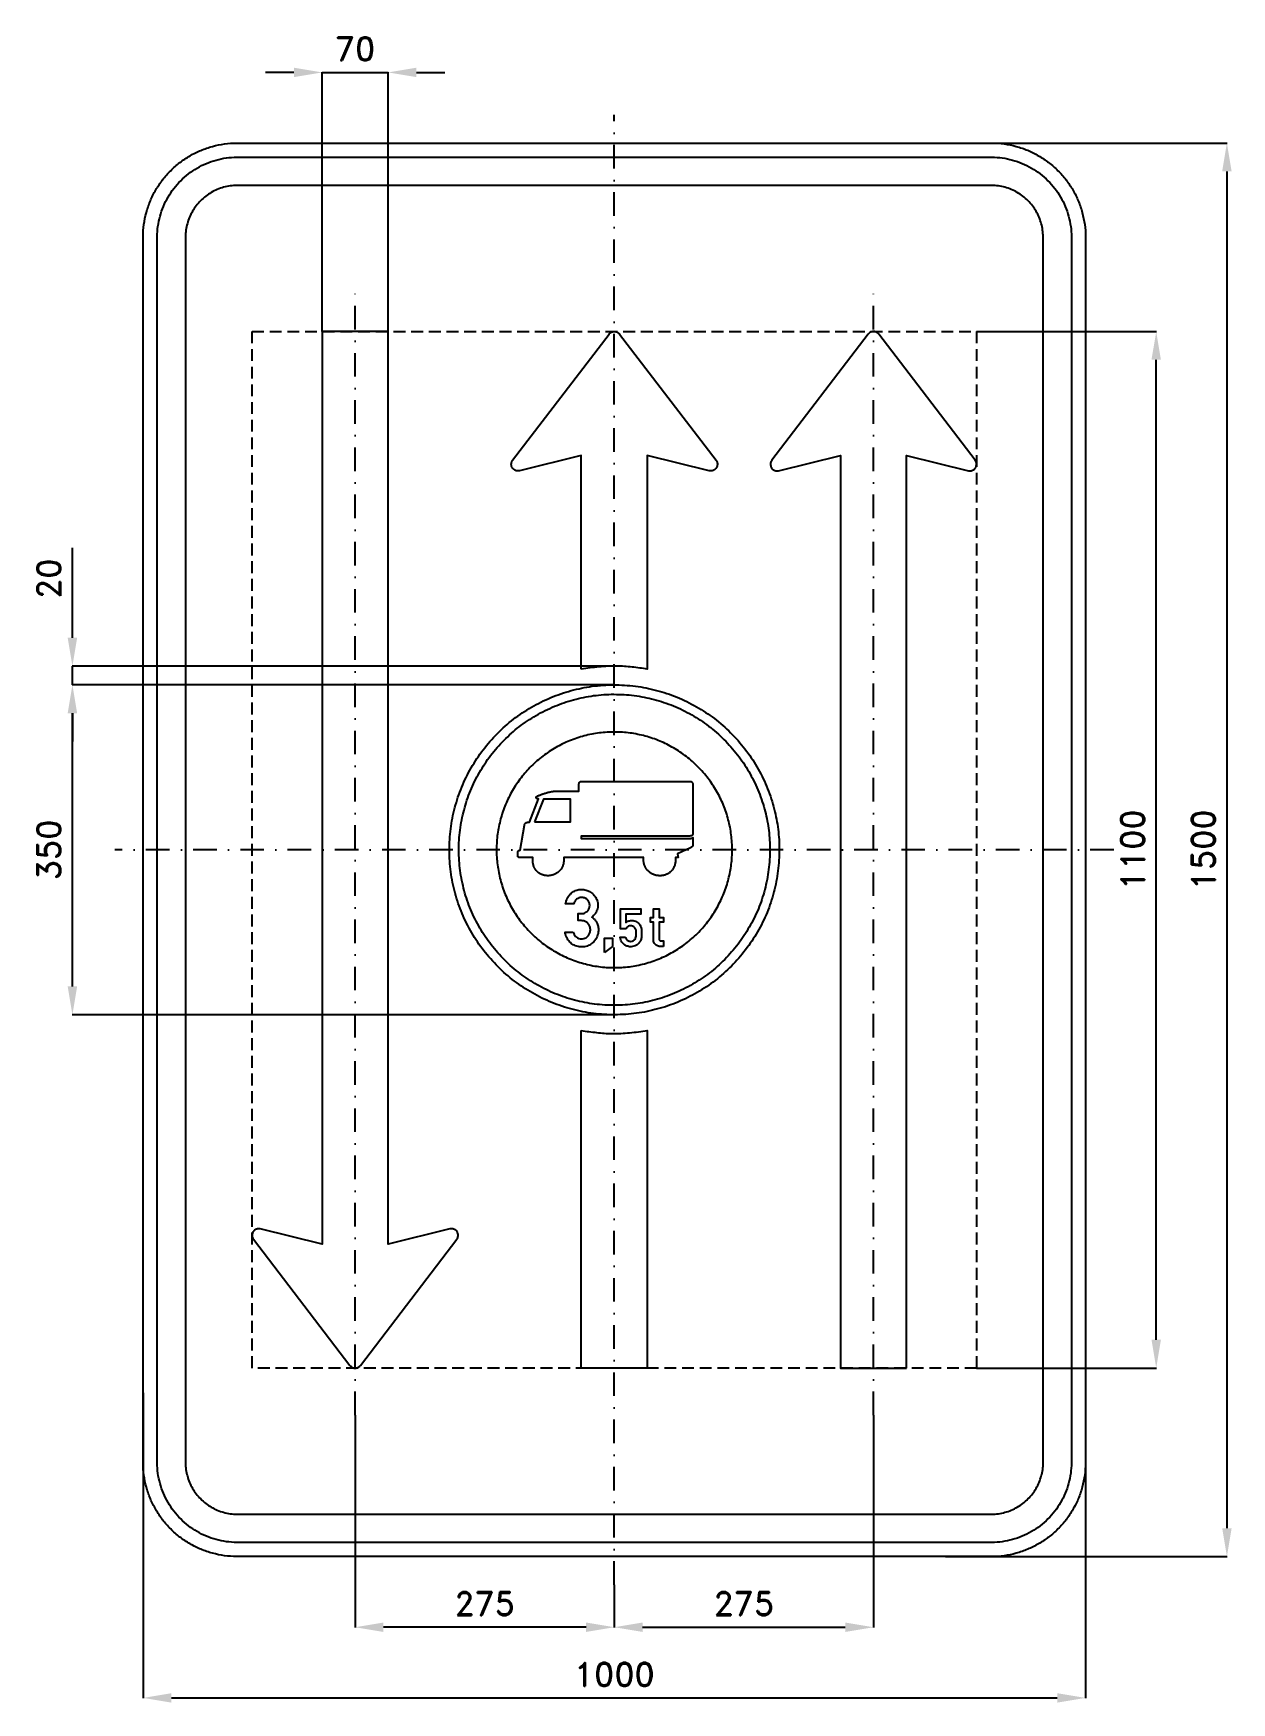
# Model space of a CAD drawing. Header units: millimetres. Extents: x -616 to 655, y -905 to 866.
import ezdxf

# ---------------------------------------------------------------- set-up
doc = ezdxf.new("R2010")
doc.units = ezdxf.units.MM
doc.header["$LTSCALE"] = 5
doc.linetypes.add('ČERCHOVANÁX2', pattern=[2, 1, -0.5, 0, -0.5])
doc.linetypes.add('ČÁRKOVANÁX2', pattern=[1.5, 1, -0.5])
doc.layers.add('Kóty', color=2, linetype='Continuous')
doc.layers.add('Značka', color=7, linetype='Continuous')
doc.styles.get("Standard").update_dxf_attribs({"font": 'romand.shx', "height": 25})
doc.dimstyles.get("Standard").update_dxf_attribs({"dimtxt": 25, "dimasz": 30, "dimexe": 0.18, "dimexo": 0.0625, "dimgap": 12.5, "dimtad": 1, "dimdec": 0, "dimzin": 0, "dimdsep": 46, "dimtxsty": 'Standard', "dimcen": 0.09, "dimadec": 0, "dimazin": 0, "dimtfac": 1, "dimtdec": 0, "dimtofl": 0, "dimtmove": 0, "dimatfit": 3, "dimfxl": 1, "dimtolj": 1, "dimtzin": 0, "dimarcsym": 0})

msp = doc.modelspace()

# ---------------------------------------------------------------- blocks, each defined once
blk = doc.blocks.new('*D0')
at = {"layer": 'Defpoints', "color": 0, "transparency": 16777216}
for p in [(-500, -576.2), (500, -596.8), (500, -900)]:
    blk.add_point(p, dxfattribs=at)
at = {"layer": 'Kóty', "color": 0, "lineweight": -2, "transparency": 16777216}
for p, q in [((-500, -576.2), (-500, -900.2)), ((500, -596.9), (500, -900.2)), ((-470, -900), (470, -900))]:
    blk.add_line(p, q, dxfattribs=at)
at = {"layer": 'Kóty', "color": 0, "transparency": 16777216}
for points in [[(-470, -895), (-470, -905), (-500, -900)], [(470, -895), (470, -905), (500, -900)]]:
    blk.add_solid(points, dxfattribs=at)
at = {"layer": 'Kóty', "color": 0, "transparency": 16777216, "insert": (0, -875), "char_height": 25, "attachment_point": 5}
blk.add_mtext('\\A1;1000', dxfattribs=at)
blk = doc.blocks.new('*D1')
at = {"layer": 'Defpoints', "color": 0, "transparency": 16777216}
for p in [(384.34, 550), (575, 550), (384.34, -550)]:
    blk.add_point(p, dxfattribs=at)
at = {"layer": 'Kóty', "color": 0, "lineweight": -2, "transparency": 16777216}
for p, q in [((384.4025, 550), (575.18, 550)), ((575, -520), (575, 520)), ((384.4025, -550), (575.18, -550))]:
    blk.add_line(p, q, dxfattribs=at)
at = {"layer": 'Kóty', "color": 0, "transparency": 16777216}
for points in [[(570, 520), (580, 520), (575, 550)], [(570, -520), (580, -520), (575, -550)]]:
    blk.add_solid(points, dxfattribs=at)
at = {"layer": 'Kóty', "color": 0, "transparency": 16777216, "insert": (550, 0), "char_height": 25, "attachment_point": 5, "rotation": 90}
blk.add_mtext('\\A1;1100', dxfattribs=at)
blk = doc.blocks.new('*D2')
at = {"layer": 'Defpoints', "color": 0, "transparency": 16777216}
for p in [(339.5, 750), (351.4, -750), (650, -750)]:
    blk.add_point(p, dxfattribs=at)
at = {"layer": 'Kóty', "color": 0, "lineweight": -2, "transparency": 16777216}
for p, q in [((339.6, 750), (650.2, 750)), ((650, 720), (650, -720)), ((351.5, -750), (650.2, -750))]:
    blk.add_line(p, q, dxfattribs=at)
at = {"layer": 'Kóty', "color": 0, "transparency": 16777216}
for points in [[(645, 720), (655, 720), (650, 750)], [(645, -720), (655, -720), (650, -750)]]:
    blk.add_solid(points, dxfattribs=at)
at = {"layer": 'Kóty', "color": 0, "transparency": 16777216, "insert": (625, 0), "char_height": 25, "attachment_point": 5, "rotation": 90}
blk.add_mtext('\\A1;1500', dxfattribs=at)
blk = doc.blocks.new('*D3')
at = {"layer": 'Defpoints', "color": 0, "transparency": 16777216}
for p in [(275, -600), (0, -780), (275, -825)]:
    blk.add_point(p, dxfattribs=at)
at = {"layer": 'Kóty', "color": 0, "lineweight": -2, "transparency": 16777216}
for p, q in [((275, -600.0625), (275, -825.18)), ((0, -780.0625), (0, -825.18)), ((30, -825), (245, -825))]:
    blk.add_line(p, q, dxfattribs=at)
at = {"layer": 'Kóty', "color": 0, "transparency": 16777216}
for points in [[(30, -820), (30, -830), (0, -825)], [(245, -820), (245, -830), (275, -825)]]:
    blk.add_solid(points, dxfattribs=at)
at = {"layer": 'Kóty', "color": 0, "transparency": 16777216, "insert": (137.5, -800), "char_height": 25, "attachment_point": 5}
blk.add_mtext('\\A1;275', dxfattribs=at)
blk = doc.blocks.new('*D4')
at = {"layer": 'Defpoints', "color": 0, "transparency": 16777216}
for p in [(-275, -600), (0, -780.0625), (-275, -825)]:
    blk.add_point(p, dxfattribs=at)
at = {"layer": 'Kóty', "color": 0, "lineweight": -2, "transparency": 16777216}
for p, q in [((-275, -600.0625), (-275, -825.18)), ((0, -780.125), (0, -825.18)), ((-30, -825), (-245, -825))]:
    blk.add_line(p, q, dxfattribs=at)
at = {"layer": 'Kóty', "color": 0, "transparency": 16777216}
for points in [[(-245, -820), (-245, -830), (-275, -825)], [(-30, -820), (-30, -830), (0, -825)]]:
    blk.add_solid(points, dxfattribs=at)
at = {"layer": 'Kóty', "color": 0, "transparency": 16777216, "insert": (-137.5, -800), "char_height": 25, "attachment_point": 5}
blk.add_mtext('\\A1;275', dxfattribs=at)
blk = doc.blocks.new('*D5')
at = {"layer": 'Defpoints', "color": 0, "transparency": 16777216}
for p in [(-240, 825), (-310, 550), (-240, 550)]:
    blk.add_point(p, dxfattribs=at)
at = {"layer": 'Kóty', "color": 0, "lineweight": -2, "transparency": 16777216}
for p, q in [((-340, 825), (-370, 825)), ((-310, 550.0625), (-310, 825.18)), ((-240, 550.0625), (-240, 825.18)), ((-210, 825), (-180, 825))]:
    blk.add_line(p, q, dxfattribs=at)
at = {"layer": 'Kóty', "color": 0, "transparency": 16777216}
for points in [[(-340, 830), (-340, 820), (-310, 825)], [(-210, 830), (-210, 820), (-240, 825)]]:
    blk.add_solid(points, dxfattribs=at)
at = {"layer": 'Kóty', "color": 0, "transparency": 16777216, "insert": (-275, 850), "char_height": 25, "attachment_point": 5}
blk.add_mtext('\\A1;70', dxfattribs=at)
blk = doc.blocks.new('*D6')
at = {"layer": 'Defpoints', "color": 0, "transparency": 16777216}
for p in [(-575, 175), (0, 175), (1, -175)]:
    blk.add_point(p, dxfattribs=at)
at = {"layer": 'Kóty', "color": 0, "lineweight": -2, "transparency": 16777216}
for p, q in [((-0.1, 175), (-575.2, 175)), ((-575, -145), (-575, 145)), ((1, -175), (-575.2, -175))]:
    blk.add_line(p, q, dxfattribs=at)
at = {"layer": 'Kóty', "color": 0, "transparency": 16777216}
for points in [[(-580, 145), (-570, 145), (-575, 175)], [(-580, -145), (-570, -145), (-575, -175)]]:
    blk.add_solid(points, dxfattribs=at)
at = {"layer": 'Kóty', "color": 0, "transparency": 16777216, "insert": (-600, 0), "char_height": 25, "attachment_point": 5, "rotation": 90}
blk.add_mtext('\\A1;350', dxfattribs=at)
blk = doc.blocks.new('*D7')
at = {"layer": 'Defpoints', "color": 0, "transparency": 16777216}
for p in [(-575, 195), (1.2, 195), (-1, 175)]:
    blk.add_point(p, dxfattribs=at)
at = {"layer": 'Kóty', "color": 0, "lineweight": -2, "transparency": 16777216}
for p, q in [((-575, 225), (-575, 320.5)), ((1.1, 195), (-575.2, 195)), ((-1, 175), (-575.2, 175)), ((-575, 145), (-575, 115))]:
    blk.add_line(p, q, dxfattribs=at)
at = {"layer": 'Kóty', "color": 0, "transparency": 16777216}
for points in [[(-580, 225), (-570, 225), (-575, 195)], [(-580, 145), (-570, 145), (-575, 175)]]:
    blk.add_solid(points, dxfattribs=at)
at = {"layer": 'Kóty', "color": 0, "transparency": 16777216, "insert": (-600, 287.7), "char_height": 25, "attachment_point": 5, "rotation": 90}
blk.add_mtext('\\A1;20', dxfattribs=at)

# ---------------------------------------------------------------- dimensions: what is measured, and where the dimension line sits
at = {"layer": 'Kóty'}
for base, p1, p2, picture, middle in [((-240, 825), (-310, 550), (-240, 550), '*D5', (-275, 850)), ((500, -900), (-500, -576.1692), (500, -596.7977), '*D0', (0, -875)), ((-275, -825), (0, -780.0625), (-275, -600), '*D4', (-137.5, -800)), ((275, -825), (0, -780), (275, -600), '*D3', (137.5, -800))]:
    dim = msp.add_linear_dim(base=base, p1=p1, p2=p2, dimstyle='Standard', dxfattribs=at)
    dim.commit()
    dim.dimension.update_dxf_attribs({"geometry": picture, "text_midpoint": middle})
for base, p1, p2, picture, middle in [((650, -750), (339.5288, 750), (351.414, -750), '*D2', (625, 0)), ((575, 550), (384.34, -550), (384.34, 550), '*D1', (550, 0)), ((-575, 194.9857), (-0.9682, 175.0129), (1.1982, 194.9857), '*D7', (-600, 287.7238)), ((-575, 175.01), (1.0476, -175.0175), (0, 175.01), '*D6', (-600, -0.0037))]:
    dim = msp.add_linear_dim(base=base, p1=p1, p2=p2, angle=90, dimstyle='Standard', dxfattribs=at)
    dim.commit()
    dim.dimension.update_dxf_attribs({"geometry": picture, "text_midpoint": middle})

# ---------------------------------------------------------------- linework, layer by layer
at = {"layer": 'Kóty'}
for points in [[(-310, 825), (-240, 825)], [(-575, 175.0129), (-575, 194.9857)]]:
    msp.add_lwpolyline(points, dxfattribs=at)
at = {"layer": 'Značka', "color": 6, "linetype": 'ČERCHOVANÁX2', "ltscale": 5}
for points in [[(0, -780), (0, 780)], [(-275, -600), (-275, 600)], [(275, -600), (275, 600)], [(530, 0), (-530, 0)]]:
    msp.add_lwpolyline(points, dxfattribs=at)
at = {"layer": 'Značka', "color": 5}
for points in [[(-400, -750), (-400.393, -749.9988), (-400.785, -749.9969, -0.0321801), (-413.6978, -749.0925, -0.0354432), (-426.3873, -746.4557, -0.0362667), (-438.6591, -742.3068, -0.0344205), (-450.2266, -736.4713, -0.0337216), (-461.0042, -729.2849, -0.0340847), (-470.7107, -720.7107, -0.0342086), (-479.2931, -711.0064, -0.0342292), (-486.4713, -700.2266, -0.0340441), (-492.2651, -688.6512, -0.0334121), (-496.4557, -676.3873, -0.0341269), (-499.1355, -663.6918, -0.0367447), (-499.9969, -650.785), (-499.9989, -650.393), (-500, -650), (-500, 650), (-499.9988, 650.39), (-499.9969, 650.79, -0.0321796), (-499.0925, 663.7, -0.0354411), (-496.4557, 676.39, -0.0362697), (-492.3068, 688.66, -0.0344172), (-486.4713, 700.23, -0.033719), (-479.2849, 711, -0.0340776), (-470.7107, 720.71, -0.0342077), (-461.0064, 729.29, -0.0342268), (-450.2266, 736.47, -0.0340514), (-438.6512, 742.27, -0.0334162), (-426.3873, 746.46, -0.0341286), (-413.6918, 749.14, -0.0367456), (-400.785, 750), (-400.393, 750), (-400, 750), (400, 750), (400.393, 750), (400.785, 750, -0.0321794), (413.698, 749.09, -0.0354509), (426.387, 746.46, -0.0362816), (438.659, 742.31, -0.0344246), (450.227, 736.47, -0.0337312), (461.004, 729.28, -0.034081), (470.711, 720.71, -0.0342138), (479.293, 711.01, -0.0342285), (486.471, 700.23, -0.0340344), (492.265, 688.65, -0.0334114), (496.46, 676.39, -0.0341223), (499.14, 663.69, -0.0367412), (500, 650.79), (500, 650.39), (500, 650), (500, -650), (500, -650.393), (500, -650.785, -0.0321792), (499.09, -663.6978, -0.0354418), (496.46, -676.3873, -0.0362638), (492.307, -688.6591, -0.0344153), (486.471, -700.2266, -0.0337192), (479.285, -711.0042, -0.034086), (470.711, -720.7107, -0.0342054), (461.006, -729.2931, -0.0342295), (450.227, -736.4713, -0.0340459), (438.651, -742.2651, -0.0334135), (426.387, -746.4557, -0.034127), (413.692, -749.1355, -0.036745), (400.785, -749.9969), (400.393, -749.9989), (400, -750), (-400, -750)], [(-400, -735), (-400.334, -734.999), (-400.668, -734.9974, -0.0321799), (-411.6431, -734.2286, -0.0354431), (-422.4292, -731.9874, -0.036267), (-432.8602, -728.4608, -0.0344205), (-442.6926, -723.5006, -0.0337214), (-451.8536, -717.3922, -0.0340847), (-460.1041, -710.1041, -0.0342085), (-467.3991, -701.8554, -0.0342292), (-473.5006, -692.6926, -0.0340447), (-478.4254, -682.8535, -0.0334123), (-481.9874, -672.4292, -0.0341271), (-484.2652, -661.638, -0.0367448), (-484.9974, -650.668), (-484.9991, -650.334), (-485, -650), (-485, 650), (-484.999, 650.33), (-484.9974, 650.67, -0.0321808), (-484.2286, 661.64, -0.0354437), (-481.9874, 672.43, -0.0362674), (-478.4608, 682.86, -0.034419), (-473.5006, 692.69, -0.0337112), (-467.3922, 701.85, -0.0340785), (-460.1041, 710.1, -0.034195), (-451.8554, 717.4, -0.0342194), (-442.6926, 723.5, -0.0340514), (-432.8535, 728.43, -0.0334085), (-422.4292, 731.99, -0.0341207), (-411.638, 734.27, -0.0367451), (-400.668, 735), (-400.334, 735), (-400, 735), (400, 735), (400.334, 735), (400.668, 735, -0.0321738), (411.643, 734.23, -0.0354396), (422.429, 731.99, -0.0362613), (432.86, 728.46, -0.0344296), (442.693, 723.5, -0.0337309), (451.854, 717.39, -0.0340802), (460.104, 710.1, -0.0342125), (467.399, 701.86, -0.03423), (473.501, 692.69, -0.0340367), (478.425, 682.85, -0.0334178), (481.987, 672.43, -0.0341274), (484.265, 661.64, -0.0367509), (484.997, 650.67), (484.999, 650.33), (485, 650), (485, -650), (484.999, -650.334), (484.997, -650.668, -0.0321847), (484.229, -661.6431, -0.0354498), (481.987, -672.4292, -0.0362714), (478.461, -682.8602, -0.0344187), (473.501, -692.6926, -0.0337149), (467.392, -701.8536, -0.0340831), (460.104, -710.1041, -0.0342094), (451.855, -717.3991, -0.0342308), (442.693, -723.5006, -0.0340424), (432.854, -728.4254, -0.0334111), (422.429, -731.9874, -0.0341271), (411.638, -734.2652, -0.0367448), (400.668, -734.9974), (400.334, -734.9991), (400, -735), (-400, -735)], [(-400, -705), (400, -705), (400.216, -704.9994), (400.432, -704.9983, 0.0321799), (407.534, -704.5008, 0.0354424), (414.513, -703.0507, 0.0362647), (421.263, -700.7687, 0.0344223), (427.625, -697.5592, 0.033717), (433.552, -693.6067, 0.034088), (438.891, -688.8909, 0.0342122), (443.611, -683.5535, 0.0342287), (447.559, -677.6246, 0.0340415), (450.746, -671.2582, 0.0334124), (453.051, -664.513, 0.0341249), (454.525, -657.5305, 0.0367432), (454.998, -650.432), (454.999, -650.216), (455, -650), (455, 650), (454.999, 650.22), (454.998, 650.43, 0.0321867), (454.501, 657.53, 0.0354421), (453.051, 664.51, 0.0362779), (450.769, 671.26, 0.0344207), (447.559, 677.62, 0.0337176), (443.607, 683.55, 0.0340785), (438.891, 688.89, 0.0341988), (433.554, 693.61, 0.0342361), (427.625, 697.56, 0.0340303), (421.258, 700.75, 0.033395), (414.513, 703.05, 0.0341092), (407.53, 704.52, 0.0367438), (400.432, 705), (400.216, 705), (400, 705), (-400, 705), (-400.216, 705), (-400.432, 705, 0.0321706), (-407.5338, 704.5, 0.0354292), (-414.513, 703.05, 0.036266), (-421.2625, 700.77, 0.0344312), (-427.6246, 697.56, 0.0337345), (-433.5523, 693.61, 0.034079), (-438.8909, 688.89, 0.0342245), (-443.6112, 683.55, 0.0342352), (-447.5592, 677.62, 0.0340405), (-450.7458, 671.26, 0.0334087), (-453.0507, 664.51, 0.034125), (-454.5245, 657.53, 0.0367448), (-454.9983, 650.43), (-454.9994, 650.22), (-455, 650), (-455, -650), (-454.9994, -650.216), (-454.9983, -650.432, 0.0321797), (-454.5008, -657.5338, 0.0354429), (-453.0507, -664.513, 0.0362669), (-450.7687, -671.2625, 0.0344214), (-447.5592, -677.6246, 0.0337215), (-443.6067, -683.5523, 0.0340845), (-438.8909, -688.8909, 0.0342083), (-433.5535, -693.6112, 0.0342301), (-427.6246, -697.5592, 0.0340439), (-421.2582, -700.7458, 0.0334124), (-414.513, -703.0507, 0.0341275), (-407.5305, -704.5245, 0.0367453), (-400.432, -704.9983), (-400.216, -704.9994), (-400, -705)], [(-310, 550), (-310, -418.53), (-375.67, -402.31), (-375.8, -402.28), (-375.93, -402.25), (-376.83, -402.13, 0.0355621), (-377.75, -402.13, 0.0336465), (-378.6, -402.23), (-379.43, -402.44), (-380.22, -402.74), (-380.98, -403.14), (-381.68, -403.64), (-382.32, -404.21), (-382.56, -404.47), (-382.78, -404.74), (-382.92, -404.91), (-383.05, -405.09), (-383.12, -405.2), (-383.2, -405.31), (-383.27, -405.42), (-383.34, -405.54), (-383.47, -405.77), (-383.59, -406), (-383.86, -406.59), (-384.07, -407.21), (-384.26, -408.03), (-384.34, -408.88), (-384.33, -409.72), (-384.2, -410.56), (-383.98, -411.38), (-383.65, -412.17), (-383.49, -412.48), (-383.31, -412.77), (-383.19, -412.96), (-383.07, -413.14), (-382.99, -413.25), (-382.91, -413.36), (-280.56, -547.25), (-280.5, -547.33), (-280.44, -547.41), (-279.99, -547.92), (-279.49, -548.37), (-278.98, -548.76), (-278.44, -549.1), (-277.87, -549.39), (-277.27, -549.62), (-276.66, -549.8), (-276.03, -549.92), (-275.77, -549.96), (-275.52, -549.98), (-275.35, -549.99), (-275.19, -550), (-275.09, -550), (-274.99, -550), (-274.9, -550), (-274.8, -550), (-274.6, -549.99), (-274.41, -549.98), (-273.93, -549.92), (-273.45, -549.83), (-272.84, -549.66), (-272.24, -549.44), (-271.67, -549.16), (-271.12, -548.83), (-270.61, -548.46), (-270.13, -548.03), (-269.95, -547.85), (-269.77, -547.66), (-269.66, -547.53), (-269.56, -547.41), (-269.5, -547.33), (-269.44, -547.25), (-167.14, -413.36), (-167.06, -413.25), (-166.98, -413.14), (-166.5, -412.36), (-166.14, -411.52), (-165.89, -410.7), (-165.76, -409.85), (-165.72, -409), (-165.79, -408.15), (-165.96, -407.31), (-166.23, -406.5), (-166.37, -406.17), (-166.53, -405.86), (-166.7, -405.55), (-166.89, -405.25), (-167.52, -404.42), (-168.28, -403.7), (-168.96, -403.19), (-169.7, -402.78), (-170.48, -402.46), (-171.3, -402.24), (-172.14, -402.12, 0.0338119), (-173, -402.11), (-173.34, -402.13), (-173.69, -402.17), (-173.9, -402.21), (-174.12, -402.25), (-174.25, -402.28), (-174.38, -402.31), (-240, -418.53), (-240, 550), (-310, 550)], [(-35, 191.87), (-35, 418.53), (-100.62, 402.31, -0.000678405), (-100.75, 402.28, -0.00356844), (-100.88, 402.25, -0.00891442), (-101.09, 402.21, -0.00847248), (-101.31, 402.17, -0.0127597), (-101.66, 402.13, -0.0127033), (-102, 402.11, -0.0320859), (-102.86, 402.12, -0.0333925), (-103.7, 402.24, -0.0332762), (-104.52, 402.46, -0.0325821), (-105.29, 402.78, -0.0321436), (-106.04, 403.19, -0.0313341), (-106.72, 403.7, -0.0384878), (-107.48, 404.42, -0.0398491), (-108.11, 405.25), (-108.3, 405.55), (-108.47, 405.86), (-108.63, 406.17), (-108.77, 406.5, -0.0316109), (-109.04, 407.31, -0.0328558), (-109.21, 408.15, -0.0330338), (-109.28, 409, -0.0322809), (-109.24, 409.85, -0.0318355), (-109.1, 410.7, -0.0312925), (-108.86, 411.52, -0.0345058), (-108.5, 412.36, -0.0381448), (-108.02, 413.14), (-107.94, 413.25), (-107.86, 413.36), (-5.56, 547.25), (-5.5, 547.33), (-5.44, 547.41), (-5.33, 547.53), (-5.23, 547.66, -0.00934224), (-5.05, 547.85, -0.0100132), (-4.87, 548.03, -0.0240357), (-4.39, 548.46, -0.0249429), (-3.88, 548.83, -0.0247845), (-3.33, 549.16, -0.0240273), (-2.76, 549.44, -0.0239166), (-2.16, 549.66, -0.0241896), (-1.55, 549.83, -0.0182299), (-1.07, 549.92, -0.0178309), (-0.59, 549.98), (-0.4, 549.99), (-0.2, 550), (-0.1, 550), (-0.01, 550), (0.09, 550), (0.19, 550), (0.35, 549.99), (0.52, 549.98), (0.77, 549.96), (1.03, 549.92, -0.0235559), (1.66, 549.8, -0.0245614), (2.28, 549.62, -0.0245397), (2.87, 549.39, -0.0243053), (3.44, 549.1, -0.0238423), (3.98, 548.76, -0.0233506), (4.49, 548.37, -0.0253), (4.99, 547.92, -0.0281912), (5.44, 547.41), (5.5, 547.33), (5.56, 547.25), (107.91, 413.36), (107.99, 413.25), (108.07, 413.14), (108.19, 412.96), (108.31, 412.77), (108.49, 412.48), (108.65, 412.17), (108.98, 411.38), (109.2, 410.56), (109.33, 409.72), (109.34, 408.88), (109.26, 408.03), (109.07, 407.21), (108.86, 406.59), (108.59, 406), (108.47, 405.77), (108.34, 405.54), (108.27, 405.42), (108.2, 405.31), (108.13, 405.2), (108.05, 405.09), (107.92, 404.91), (107.78, 404.74), (107.56, 404.47), (107.32, 404.21, -0.0316465), (106.68, 403.64, -0.0330099), (105.98, 403.14, -0.0329258), (105.23, 402.74, -0.0322261), (104.43, 402.44, -0.0318303), (103.6, 402.23, -0.03111), (102.75, 402.13, -0.0345873), (101.83, 402.12, -0.0381408), (100.93, 402.25), (100.8, 402.28), (100.67, 402.31), (35, 418.53), (35, 191.81, 0.00772377), (18.81, 193.91, 0.0234431), (2.6, 194.98, 0.0271906), (-16.19, 194.11, 0.00894043), (-35, 191.87)], [(310, -550), (310, 418.53), (375.67, 402.31), (375.8, 402.28), (375.93, 402.25), (376.84, 402.13, 0.0355528), (377.75, 402.13, 0.0336465), (378.6, 402.23), (379.43, 402.44), (380.23, 402.74), (380.98, 403.14), (381.69, 403.64), (382.32, 404.21), (382.56, 404.47), (382.79, 404.74), (382.92, 404.91), (383.05, 405.09), (383.13, 405.2), (383.2, 405.31), (383.27, 405.42), (383.34, 405.54), (383.47, 405.77), (383.6, 406), (383.86, 406.59), (384.07, 407.21), (384.26, 408.03), (384.34, 408.88), (384.33, 409.72), (384.2, 410.56), (383.98, 411.38), (383.65, 412.17), (383.49, 412.48), (383.31, 412.77), (383.19, 412.96), (383.07, 413.14), (382.99, 413.25), (382.91, 413.36), (280.57, 547.25), (280.5, 547.33), (280.44, 547.41), (279.99, 547.92), (279.49, 548.37), (278.98, 548.76), (278.44, 549.1), (277.87, 549.39), (277.28, 549.62), (276.66, 549.8), (276.03, 549.92), (275.77, 549.96), (275.52, 549.98), (275.35, 549.99), (275.19, 550), (275.09, 550), (275, 550), (274.9, 550), (274.8, 550), (274.6, 549.99), (274.41, 549.98), (273.93, 549.92), (273.46, 549.83), (272.84, 549.66), (272.24, 549.44), (271.67, 549.16), (271.13, 548.83), (270.61, 548.46), (270.13, 548.03), (269.95, 547.85), (269.77, 547.66), (269.67, 547.53), (269.56, 547.41), (269.5, 547.33), (269.44, 547.25), (167.14, 413.36), (167.06, 413.25), (166.98, 413.14), (166.51, 412.36), (166.14, 411.52), (165.9, 410.7), (165.76, 409.85), (165.72, 409), (165.79, 408.15), (165.96, 407.31), (166.23, 406.5), (166.37, 406.17), (166.53, 405.86), (166.7, 405.55), (166.89, 405.25), (167.53, 404.42), (168.28, 403.7), (168.96, 403.19), (169.71, 402.78), (170.49, 402.46), (171.3, 402.24), (172.15, 402.12, 0.0338058), (173, 402.11), (173.34, 402.13), (173.69, 402.17), (173.91, 402.21), (174.12, 402.25), (174.25, 402.28), (174.38, 402.31), (240, 418.53), (240, -550), (310, -550)], [(175.05, 0), (175.05, -1.15), (175.04, -2.29, -0.0321723), (173.29, -25.1, -0.0357271), (168.48, -47.5, -0.036662), (160.96, -69.13, -0.0347473), (150.45, -89.476, -0.03404), (137.53, -108.387, -0.0344539), (122.16, -125.353, -0.0345636), (104.81, -140.281, -0.0344301), (85.56, -152.687, -0.0343892), (64.92, -162.612, -0.0344134), (43.13, -169.615, -0.0344217), (20.63, -173.862, -0.0344181), (-2.24, -174.985, -0.0344194), (-25.07, -173.264, -0.0344182), (-47.45, -168.43, -0.0344159), (-69.06, -160.858, -0.0344136), (-89.43, -150.396, -0.0344136), (-108.34, -137.49, -0.0344185), (-125.3, -122.113, -0.0344132), (-140.23, -104.752, -0.0344174), (-152.64, -85.509, -0.0344171), (-162.56, -64.88, -0.0344232), (-169.57, -43.08, -0.0344228), (-173.81, -20.58, -0.0344136), (-174.93, 2.29, -0.0344133), (-173.21, 25.12, -0.0344159), (-168.38, 47.5, -0.0344144), (-160.81, 69.11, -0.0344183), (-150.35, 89.48, -0.0344136), (-137.44, 108.39, -0.0344205), (-122.06, 125.35, -0.034415), (-104.7, 140.28, -0.0344188), (-85.46, 152.69, -0.0344183), (-64.83, 162.61, -0.0344215), (-43.03, 169.62, -0.0344228), (-20.53, 173.86, -0.034413), (2.34, 174.98, -0.0344245), (25.17, 173.26, -0.0344168), (47.55, 168.43, -0.034419), (69.16, 160.86, -0.0344094), (89.53, 150.4, -0.0344181), (108.44, 137.49, -0.0344097), (125.4, 122.11, -0.0344183), (140.33, 104.75, -0.0344905), (152.74, 85.51, -0.0344252), (162.65, 64.88, -0.0340813), (169.67, 43.08, -0.0327904), (173.8, 21.69, -0.0342656), (175.05, 0)], [(31.15, -8.24), (-53.65, -8.24), (-53.65, -8.27), (-53.65, -8.31), (-53.63, -8.53), (-53.62, -8.76), (-53.61, -8.98), (-53.6, -9.2), (-53.6, -9.42), (-53.59, -9.64), (-53.58, -9.81), (-53.58, -9.99), (-53.58, -10.17), (-53.58, -10.36), (-53.58, -10.39), (-53.58, -10.42), (-53.58, -10.55), (-53.58, -10.67), (-53.58, -10.92), (-53.59, -11.17), (-53.63, -11.78), (-53.68, -12.4), (-53.78, -13.22), (-53.92, -14.04), (-54.09, -14.85), (-54.3, -15.65), (-54.5, -16.28), (-54.72, -16.9), (-55.04, -17.66), (-55.4, -18.41), (-55.76, -19.12), (-56.16, -19.81), (-56.52, -20.37), (-56.91, -20.91), (-57.32, -21.43), (-57.76, -21.94), (-58.12, -22.33), (-58.49, -22.71), (-58.98, -23.16), (-59.49, -23.59), (-60.09, -24.07), (-60.71, -24.52), (-61.24, -24.87), (-61.79, -25.2), (-62.35, -25.51), (-62.92, -25.79), (-63.38, -26), (-63.85, -26.2), (-64.45, -26.42), (-65.05, -26.63), (-65.78, -26.85), (-66.51, -27.04), (-67.13, -27.18), (-67.75, -27.29), (-68.38, -27.37, -0.00952418), (-69, -27.44, -0.00774803), (-69.51, -27.47, -0.00845072), (-70.01, -27.49, -0.00966234), (-70.64, -27.49, -0.00714904), (-71.28, -27.47, -0.00846236), (-72.03, -27.43, -0.0120944), (-72.77, -27.36), (-73.39, -27.27), (-74.01, -27.16), (-74.62, -27.02), (-75.22, -26.86), (-75.7, -26.71), (-76.18, -26.55), (-76.76, -26.33), (-77.34, -26.08), (-78.03, -25.76), (-78.7, -25.41), (-79.25, -25.09), (-79.78, -24.74), (-80.3, -24.37), (-80.8, -23.98), (-81.18, -23.66), (-81.55, -23.31), (-82, -22.87), (-82.43, -22.4), (-82.88, -21.88), (-83.3, -21.35), (-83.63, -20.89), (-83.94, -20.41), (-84.23, -19.92), (-84.5, -19.42), (-84.71, -19.02), (-84.9, -18.61), (-85.13, -18.08), (-85.34, -17.55), (-85.64, -16.72), (-85.9, -15.87), (-86.08, -15.15), (-86.24, -14.43), (-86.36, -13.7), (-86.45, -12.96), (-86.51, -12.38), (-86.54, -11.79), (-86.55, -11.05), (-86.54, -10.31), (-86.53, -10.05), (-86.53, -9.79), (-86.52, -9.59), (-86.51, -9.39), (-86.5, -9.2), (-86.49, -9), (-86.48, -8.84), (-86.47, -8.68), (-86.46, -8.49), (-86.44, -8.31), (-86.44, -8.27), (-86.44, -8.24), (-99.45, -8.24), (-99.45, -8.24), (-99.46, -8.24), (-99.48, -8.24), (-99.5, -8.24), (-99.52, -8.24), (-99.54, -8.24), (-99.56, -8.24), (-99.58, -8.24), (-99.59, -8.24), (-99.61, -8.24), (-99.63, -8.24), (-99.65, -8.24), (-99.79, -8.24), (-99.93, -8.24), (-100.04, -8.24), (-100.16, -8.23), (-100.27, -8.22), (-100.39, -8.21), (-100.48, -8.2), (-100.58, -8.19), (-100.69, -8.17), (-100.81, -8.15), (-100.89, -8.14), (-100.97, -8.12), (-101.04, -8.1), (-101.1, -8.08), (-101.17, -8.06), (-101.23, -8.04), (-101.29, -8.02), (-101.34, -8), (-101.4, -7.98), (-101.46, -7.95), (-101.51, -7.92), (-101.56, -7.9), (-101.6, -7.88), (-101.64, -7.86), (-101.67, -7.83), (-101.71, -7.81), (-101.74, -7.79), (-101.77, -7.77), (-101.8, -7.74), (-101.84, -7.71), (-101.88, -7.68), (-101.91, -7.65), (-101.94, -7.62), (-101.97, -7.59), (-102, -7.56), (-102.03, -7.53), (-102.05, -7.5), (-102.07, -7.48), (-102.1, -7.44), (-102.12, -7.41), (-102.15, -7.37), (-102.18, -7.33), (-102.2, -7.29), (-102.22, -7.25), (-102.24, -7.22), (-102.25, -7.18), (-102.27, -7.15), (-102.28, -7.12), (-102.3, -7.08), (-102.31, -7.04), (-102.33, -7), (-102.34, -6.95), (-102.35, -6.92), (-102.36, -6.88), (-102.37, -6.84), (-102.38, -6.81), (-102.39, -6.78), (-102.39, -6.75), (-102.4, -6.71), (-102.41, -6.67), (-102.42, -6.62), (-102.43, -6.56), (-102.43, -6.52), (-102.44, -6.47), (-102.44, -6.42), (-102.44, -6.38), (-102.45, -6.34), (-102.45, -6.3), (-102.45, -6.26), (-102.45, -6.21), (-102.45, -6.19), (-102.45, -6.18), (-102.45, -6.16), (-102.45, -6.15), (-102.45, -6.14), (-102.45, -6.12), (-102.45, -6.11), (-102.45, -6.1), (-102.45, -6.09), (-102.45, -6.07), (-102.45, -6.03), (-102.45, -5.98), (-102.45, -5.9), (-102.45, -5.81), (-102.45, -5.59), (-102.45, -5.37), (-102.45, -5.08), (-102.45, -4.78), (-102.45, -4.49), (-102.45, -4.2), (-102.45, -3.96), (-102.45, -3.73), (-102.45, -3.43), (-102.45, -3.14), (-102.45, -3.02), (-102.44, -2.89), (-102.44, -2.79), (-102.43, -2.69), (-102.42, -2.59), (-102.41, -2.48), (-102.4, -2.4), (-102.39, -2.32), (-102.37, -2.22), (-102.34, -2.12), (-102.33, -2.05), (-102.31, -1.98), (-102.29, -1.92), (-102.27, -1.86), (-102.25, -1.81), (-102.23, -1.75), (-102.21, -1.7), (-102.19, -1.66), (-102.16, -1.61), (-102.14, -1.55), (-102.11, -1.49), (-102.07, -1.44), (-102.05, -1.39), (-102.02, -1.35), (-101.98, -1.3), (-101.95, -1.26), (-101.92, -1.23), (-101.9, -1.19), (-101.86, -1.15), (-101.82, -1.11), (-101.78, -1.07), (-101.73, -1.03), (-101.69, -0.99), (-101.65, -0.96), (-101.6, -0.93), (-101.56, -0.9), (-101.52, -0.88), (-101.49, -0.85), (-101.44, -0.83), (-101.39, -0.8), (-101.33, -0.77), (-101.27, -0.74), (-101.21, -0.72), (-101.16, -0.7), (-101.11, -0.68), (-101.05, -0.66), (-101.01, -0.64), (-100.96, -0.63), (-100.91, -0.62), (-100.85, -0.6), (-100.81, -0.59), (-100.76, -0.58), (-100.73, -0.57), (-100.69, -0.57), (-100.66, -0.56), (-100.62, -0.55), (-100.59, -0.55), (-100.56, -0.54), (-100.53, -0.54), (-100.49, -0.53), (-100.42, -0.52), (-100.36, -0.52), (-100.3, -0.51), (-100.24, -0.5), (-100.19, -0.5), (-100.13, -0.5), (-100.09, -0.49), (-100.04, -0.49), (-99.99, -0.49), (-99.93, -0.49), (-99.91, -0.49), (-99.89, -0.49), (-99.87, -0.49), (-99.85, -0.49), (-99.83, -0.49), (-99.81, -0.49), (-99.8, -0.49), (-99.78, -0.49), (-99.77, -0.48), (-99.75, -0.48), (-99.75, -0.48), (-99.75, -0.48), (-95.45, 26.08), (-95.45, 26.09), (-95.45, 26.09), (-95.44, 26.1), (-95.44, 26.11), (-95.44, 26.13), (-95.43, 26.16), (-95.42, 26.2), (-95.41, 26.24), (-95.4, 26.29), (-95.39, 26.33), (-95.38, 26.38), (-95.38, 26.41), (-95.37, 26.45), (-95.36, 26.49), (-95.35, 26.52), (-95.35, 26.53), (-95.35, 26.54), (-95.33, 26.57), (-95.32, 26.6), (-95.3, 26.67), (-95.27, 26.73), (-95.21, 26.89), (-95.15, 27.04), (-95.07, 27.24), (-94.97, 27.43), (-94.87, 27.62), (-94.76, 27.79), (-94.66, 27.93), (-94.55, 28.07), (-94.41, 28.21), (-94.27, 28.34), (-94.24, 28.37), (-94.22, 28.39), (-94.21, 28.39), (-94.21, 28.4), (-94.21, 28.4), (-94.2, 28.4), (-94.2, 28.41), (-94.19, 28.41), (-94.19, 28.42), (-94.18, 28.42), (-94.18, 28.42), (-94.17, 28.43), (-94.17, 28.43), (-94.16, 28.44), (-94.12, 28.47), (-94.08, 28.5), (-93.99, 28.57), (-93.89, 28.63), (-93.65, 28.77), (-93.39, 28.9), (-93.02, 29.04), (-92.65, 29.16), (-92.26, 29.26), (-91.86, 29.34), (-91.55, 29.38), (-91.23, 29.42), (-90.91, 29.45, -0.00689042), (-90.59, 29.47), (-90.54, 29.48), (-90.49, 29.48), (-90.48, 29.48), (-90.47, 29.48), (-90.46, 29.48), (-90.45, 29.48), (-90.42, 29.49), (-90.39, 29.49), (-90.36, 29.49), (-90.32, 29.49), (-90.28, 29.5), (-90.24, 29.5), (-90.21, 29.5), (-90.18, 29.5), (-90.15, 29.5), (-90.11, 29.5), (-90.11, 29.5), (-90.1, 29.5), (-80.52, 54.03), (-80.52, 54.03), (-80.52, 54.03), (-80.54, 54.03), (-80.56, 54.03), (-80.58, 54.03), (-80.61, 54.03), (-80.63, 54.03), (-80.65, 54.03), (-80.66, 54.02), (-80.68, 54.02), (-80.7, 54.02), (-80.72, 54.02), (-80.85, 54.02), (-80.98, 54.03), (-81.09, 54.04), (-81.2, 54.05), (-81.3, 54.06), (-81.41, 54.09), (-81.49, 54.1), (-81.58, 54.13), (-81.68, 54.16), (-81.79, 54.19), (-81.88, 54.23), (-81.96, 54.26), (-82.03, 54.29), (-82.11, 54.33), (-82.17, 54.36), (-82.24, 54.4), (-82.3, 54.44), (-82.35, 54.47), (-82.41, 54.52), (-82.47, 54.57), (-82.52, 54.61), (-82.56, 54.65), (-82.6, 54.68), (-82.63, 54.72), (-82.66, 54.75), (-82.7, 54.79), (-82.72, 54.82), (-82.74, 54.85), (-82.77, 54.9), (-82.8, 54.94), (-82.82, 54.98), (-82.85, 55.03), (-82.87, 55.07), (-82.89, 55.12), (-82.9, 55.16), (-82.92, 55.2), (-82.93, 55.24), (-82.93, 55.27), (-82.94, 55.32), (-82.95, 55.36), (-82.95, 55.42), (-82.95, 55.48), (-82.95, 55.53), (-82.95, 55.57), (-82.94, 55.62), (-82.93, 55.67), (-82.93, 55.7), (-82.92, 55.74), (-82.9, 55.79), (-82.89, 55.83), (-82.86, 55.9), (-82.83, 55.96), (-82.81, 56.01), (-82.78, 56.06), (-82.75, 56.11), (-82.71, 56.16), (-82.69, 56.2), (-82.66, 56.23), (-82.62, 56.28), (-82.58, 56.32), (-82.52, 56.39), (-82.46, 56.45), (-82.4, 56.51), (-82.34, 56.56), (-82.28, 56.6), (-82.22, 56.65), (-82.18, 56.69), (-82.13, 56.72), (-82.06, 56.77), (-82, 56.81), (-81.86, 56.9), (-81.72, 56.98), (-81.6, 57.05), (-81.47, 57.11), (-81.35, 57.18), (-81.23, 57.23), (-81.12, 57.28), (-81.02, 57.32), (-80.9, 57.37), (-80.77, 57.42), (-80.72, 57.43), (-80.68, 57.45), (-80.64, 57.46), (-80.6, 57.48), (-80.57, 57.49), (-80.53, 57.5), (-80.5, 57.51), (-80.47, 57.52), (-80.44, 57.54), (-80.4, 57.55), (-80.36, 57.56), (-80.33, 57.57), (-80.3, 57.58), (-80.27, 57.59), (-80.25, 57.6), (-80.22, 57.61), (-80.2, 57.62), (-80.17, 57.63), (-80.15, 57.64), (-80.12, 57.65), (-80.04, 57.67), (-79.97, 57.7), (-79.9, 57.72), (-79.84, 57.75), (-79.78, 57.77), (-79.71, 57.79), (-79.66, 57.81), (-79.61, 57.83), (-79.55, 57.85), (-79.49, 57.88), (-79.25, 57.96), (-79.02, 58.05), (-78.82, 58.13), (-78.63, 58.2), (-78.43, 58.28), (-78.24, 58.35), (-78.08, 58.41), (-77.93, 58.47), (-77.73, 58.54), (-77.54, 58.62), (-77.14, 58.77), (-76.74, 58.92), (-76.41, 59.04), (-76.07, 59.17), (-75.74, 59.29), (-75.4, 59.41), (-75.14, 59.5), (-74.87, 59.59), (-74.53, 59.71), (-74.2, 59.82), (-73.71, 59.99), (-73.23, 60.14), (-72.83, 60.27), (-72.43, 60.39), (-72.02, 60.52), (-71.62, 60.63), (-71.29, 60.73), (-70.97, 60.82), (-70.56, 60.92), (-70.15, 61.03), (-69.72, 61.14), (-69.28, 61.25), (-68.92, 61.33), (-68.56, 61.41), (-68.2, 61.49), (-67.83, 61.57), (-67.54, 61.63), (-67.25, 61.68), (-66.88, 61.75), (-66.52, 61.82), (-66.02, 61.9), (-65.53, 61.99), (-65.12, 62.05), (-64.7, 62.12), (-64.29, 62.17), (-63.88, 62.23), (-63.54, 62.27), (-63.21, 62.3), (-62.86, 62.33, -0.00549215), (-62.5, 62.35), (-62.44, 62.36), (-62.38, 62.36), (-62.37, 62.36), (-62.36, 62.36), (-62.33, 62.36), (-62.31, 62.36), (-62.25, 62.37), (-62.2, 62.37), (-62.12, 62.37), (-62.05, 62.38), (-61.97, 62.38), (-61.9, 62.39), (-61.83, 62.39), (-61.77, 62.39), (-61.71, 62.4), (-61.65, 62.4), (-61.63, 62.4), (-61.62, 62.4), (-37.52, 62.4), (-37.52, 69.37), (-37.52, 69.38), (-37.52, 69.38), (-37.52, 69.4), (-37.52, 69.43), (-37.52, 69.45), (-37.52, 69.48), (-37.52, 69.5), (-37.52, 69.52), (-37.52, 69.54), (-37.52, 69.56), (-37.52, 69.58), (-37.52, 69.61), (-37.51, 69.76), (-37.5, 69.9), (-37.49, 70.03), (-37.48, 70.15), (-37.47, 70.28), (-37.45, 70.4), (-37.43, 70.5), (-37.41, 70.59), (-37.39, 70.71), (-37.36, 70.83), (-37.33, 70.92), (-37.31, 71), (-37.29, 71.07), (-37.26, 71.13), (-37.24, 71.2), (-37.21, 71.26), (-37.19, 71.32), (-37.16, 71.37), (-37.13, 71.43), (-37.09, 71.49), (-37.06, 71.54), (-37.03, 71.6), (-37, 71.64), (-36.96, 71.69), (-36.93, 71.73), (-36.9, 71.77), (-36.87, 71.8), (-36.84, 71.83), (-36.8, 71.87), (-36.76, 71.9), (-36.72, 71.94), (-36.67, 71.98), (-36.63, 72.02), (-36.59, 72.05), (-36.54, 72.08), (-36.5, 72.11), (-36.46, 72.13), (-36.43, 72.15), (-36.38, 72.17), (-36.33, 72.2), (-36.26, 72.23), (-36.18, 72.26), (-36.12, 72.29), (-36.06, 72.31), (-35.99, 72.33), (-35.93, 72.35), (-35.87, 72.36), (-35.82, 72.37), (-35.76, 72.39), (-35.69, 72.4), (-35.62, 72.42), (-35.56, 72.43), (-35.5, 72.44), (-35.45, 72.44), (-35.39, 72.45), (-35.33, 72.46), (-35.29, 72.46), (-35.25, 72.47), (-35.19, 72.47), (-35.13, 72.48), (-35.03, 72.48), (-34.93, 72.49, -0.00430181), (-34.84, 72.49), (-34.76, 72.5), (-34.67, 72.5), (-34.59, 72.5), (-34.52, 72.5), (-34.45, 72.5), (-34.38, 72.5), (-34.31, 72.5), (-34.3, 72.5), (-34.28, 72.5), (80.81, 72.5), (80.88, 72.5), (80.96, 72.49, -0.0502417), (81.37, 72.43, -0.0556087), (81.76, 72.28), (82.09, 72.08), (82.37, 71.83), (82.65, 71.5), (82.87, 71.13), (83.03, 70.77), (83.14, 70.4), (83.23, 69.99), (83.26, 69.58), (83.26, 69.52), (83.26, 69.46), (83.26, 69.45), (83.26, 68.67), (83.26, 67.89), (83.26, 66.33), (83.26, 64.77), (83.26, 60.88), (83.26, 56.98), (83.26, 51.78), (83.26, 46.58), (83.26, 41.38), (83.26, 36.18), (83.26, 32.03), (83.26, 27.87), (83.26, 23.45), (83.26, 19.03), (83.26, 18.25), (83.26, 17.47), (83.26, 17.46), (83.26, 17.44), (83.26, 17.41), (83.26, 17.37), (83.26, 17.29), (83.26, 17.21), (83.26, 17.1), (83.25, 16.99), (83.24, 16.88), (83.23, 16.77), (83.22, 16.69), (83.21, 16.6), (83.18, 16.49), (83.16, 16.38), (83.14, 16.31), (83.13, 16.24), (83.11, 16.18), (83.09, 16.12), (83.07, 16.06), (83.05, 16), (83.03, 15.96), (83.01, 15.91), (82.98, 15.85), (82.95, 15.8), (82.91, 15.74), (82.88, 15.68), (82.84, 15.63), (82.81, 15.58), (82.77, 15.53), (82.73, 15.48), (82.7, 15.45), (82.67, 15.41), (82.63, 15.37), (82.58, 15.33), (82.52, 15.28), (82.46, 15.23), (82.41, 15.19), (82.35, 15.15), (82.3, 15.12), (82.24, 15.08), (82.2, 15.06), (82.15, 15.04), (82.09, 15.01), (82.03, 14.98), (81.94, 14.94), (81.85, 14.91), (81.77, 14.88), (81.69, 14.85), (81.61, 14.83), (81.54, 14.81), (81.47, 14.8), (81.41, 14.78), (81.33, 14.76), (81.25, 14.75), (81.1, 14.72), (80.94, 14.7), (80.81, 14.68), (80.68, 14.67), (80.55, 14.66), (80.42, 14.65), (80.32, 14.64), (80.21, 14.64), (80.08, 14.64), (79.95, 14.64), (79.92, 14.63), (79.89, 14.63), (79.86, 14.63), (79.83, 14.63), (79.81, 14.63), (79.78, 14.63), (79.76, 14.63), (79.74, 14.63), (79.71, 14.63), (79.69, 14.63), (79.69, 14.63), (79.68, 14.63), (-35.11, 14.64), (-35.11, 12.18), (80.24, 12.18), (81.08, 12.18), (81.09, 12.18), (81.1, 12.18), (81.18, 12.18), (81.25, 12.18), (81.32, 12.18), (81.39, 12.18), (81.46, 12.18), (81.52, 12.18), (81.58, 12.18), (81.63, 12.18), (81.7, 12.19), (81.77, 12.19), (81.85, 12.2), (81.92, 12.21), (81.99, 12.22), (82.05, 12.23), (82.11, 12.24), (82.18, 12.25), (82.23, 12.26), (82.28, 12.27), (82.34, 12.29), (82.4, 12.31), (82.46, 12.33), (82.52, 12.35), (82.57, 12.37), (82.62, 12.39), (82.67, 12.41), (82.72, 12.44), (82.76, 12.46), (82.8, 12.48), (82.84, 12.51), (82.89, 12.54), (82.93, 12.57), (82.97, 12.61), (83.01, 12.64), (83.04, 12.67), (83.08, 12.7), (83.11, 12.73), (83.13, 12.76), (83.16, 12.79), (83.18, 12.82), (83.21, 12.86), (83.22, 12.87), (83.22, 12.88), (83.23, 12.89), (83.23, 12.9), (83.24, 12.91), (83.25, 12.91), (83.25, 12.92), (83.25, 12.93), (83.26, 12.93), (83.26, 12.94), (83.26, 5.15), (83.26, 5.13), (83.26, 5.11), (83.26, 5.1), (83.26, 5.08), (83.26, 5.07), (83.26, 5.05), (83.26, 5.04), (83.26, 5.03), (83.26, 5.01), (83.26, 5), (83.26, 4.99), (83.26, 4.97), (83.26, 4.95), (83.26, 4.92), (83.25, 4.86), (83.25, 4.8), (83.24, 4.71), (83.22, 4.63), (83.21, 4.55), (83.19, 4.47), (83.17, 4.4), (83.15, 4.34), (83.13, 4.26), (83.1, 4.18), (83.07, 4.1), (83.04, 4.02), (83.01, 3.95), (82.98, 3.89), (82.94, 3.83), (82.91, 3.76), (82.88, 3.72), (82.85, 3.67), (82.81, 3.61), (82.76, 3.55), (82.71, 3.48), (82.65, 3.4), (82.59, 3.34), (82.54, 3.29), (82.48, 3.23), (82.43, 3.18), (82.38, 3.14), (82.33, 3.09), (82.27, 3.04), (82.21, 3), (82.14, 2.94), (82.07, 2.89), (82, 2.84), (81.94, 2.8), (81.88, 2.76), (81.81, 2.72), (81.76, 2.69), (81.71, 2.66), (81.65, 2.62), (81.58, 2.58), (81.49, 2.54), (81.4, 2.49), (81.32, 2.45), (81.25, 2.41), (81.17, 2.37), (81.09, 2.34), (81.03, 2.31), (80.97, 2.28), (80.9, 2.25), (80.84, 2.22), (80.82, 2.21), (80.81, 2.21), (80.81, 2.21), (80.8, 2.2), (80.79, 2.2), (80.78, 2.2), (80.77, 2.19), (80.76, 2.19), (80.74, 2.18), (80.73, 2.17), (80.72, 2.17), (80.71, 2.17), (80.7, 2.16), (80.68, 2.15), (67.1, -4.26), (67.6, -8.24), (64.93, -8.24), (64.93, -8.28), (64.93, -8.31), (64.94, -8.57), (64.95, -8.83), (64.95, -9.09), (64.96, -9.35), (64.97, -9.62), (64.98, -9.88), (64.98, -10.09), (64.98, -10.29), (64.98, -10.5), (64.98, -10.71), (64.98, -10.75), (64.98, -10.78), (64.97, -10.91), (64.97, -11.04), (64.96, -11.3), (64.94, -11.55), (64.89, -12.2), (64.82, -12.84), (64.7, -13.7), (64.54, -14.54), (64.35, -15.39), (64.11, -16.21), (63.89, -16.87), (63.65, -17.51), (63.29, -18.3), (62.91, -19.07), (62.53, -19.78), (62.11, -20.46), (61.73, -21.02), (61.33, -21.56), (60.9, -22.07), (60.45, -22.57), (60.08, -22.95), (59.69, -23.32), (59.18, -23.76), (58.65, -24.17), (58.04, -24.63), (57.4, -25.05), (56.86, -25.38), (56.29, -25.68), (55.72, -25.95), (55.14, -26.21), (54.67, -26.39), (54.19, -26.56), (53.58, -26.76), (52.97, -26.92), (52.22, -27.11), (51.47, -27.25), (50.84, -27.35, -0.00986627), (50.21, -27.42, -0.00944231), (49.58, -27.47, -0.00959681), (48.94, -27.5, -0.00790953), (48.43, -27.5, -0.00839238), (47.92, -27.49, -0.00921319), (47.29, -27.46), (46.65, -27.4), (45.89, -27.32), (45.13, -27.2), (44.5, -27.08), (43.88, -26.93), (43.26, -26.76), (42.65, -26.57), (42.16, -26.4), (41.68, -26.21), (41.09, -25.96), (40.51, -25.69), (39.82, -25.34), (39.14, -24.97), (38.59, -24.63), (38.05, -24.27), (37.53, -23.89), (37.02, -23.48), (36.63, -23.15), (36.25, -22.8), (35.79, -22.34), (35.35, -21.87), (34.9, -21.37), (34.48, -20.84), (34.14, -20.39), (33.82, -19.93), (33.52, -19.45), (33.24, -18.97), (33.03, -18.57), (32.82, -18.17), (32.59, -17.66), (32.37, -17.14), (32.06, -16.36), (31.8, -15.57), (31.61, -14.9), (31.45, -14.22), (31.31, -13.54), (31.21, -12.85), (31.14, -12.3), (31.1, -11.75), (31.07, -11.06), (31.06, -10.36), (31.07, -10.11), (31.07, -9.85), (31.08, -9.64), (31.08, -9.43), (31.09, -9.22), (31.1, -9), (31.11, -8.83), (31.12, -8.66), (31.13, -8.48), (31.14, -8.3), (31.15, -8.27), (31.15, -8.24)], [(-43.53, -87.481), (-43.3, -88.184), (-43.04, -88.875, 0.0669983), (-41.84, -90.927, 0.0673554), (-40.13, -92.606, 0.0796366), (-37.7, -93.982, 0.0835278), (-34.97, -94.513, 0.0787253), (-32.39, -94.259, 0.0773232), (-30.01, -93.231, 0.0948677), (-27.53, -91.03, 0.0874347), (-25.98, -88.062, 0.0974294), (-25.4, -84.317, 0.104468), (-26.32, -80.662, 0.0948671), (-28.25, -77.87, 0.0956957), (-31.05, -75.994, 0.0456281), (-32.51, -75.476, 0.0433034), (-34.02, -75.225), (-34.36, -75.2), (-34.7, -75.181), (-38.4, -75.181), (-38.4, -67.68), (-34.57, -67.68), (-34.24, -67.69, 0.00995458), (-33.92, -67.69, 0.0895153), (-31.56, -67.21, 0.0781337), (-29.44, -65.96, 0.0985513), (-27.27, -63.55, 0.0997978), (-26.2, -60.49, 0.0969036), (-26.23, -57.35, 0.0987362), (-27.44, -54.46, 0.10057), (-29.64, -52.15, 0.0976545), (-32.58, -50.84, 0.106036), (-36.08, -50.66, 0.108955), (-39.34, -51.95, 0.0963409), (-41.63, -54.06, 0.100284), (-42.93, -56.81), (-43.02, -57.16), (-43.1, -57.5), (-51.79, -57.5), (-51.55, -56.2), (-51.26, -54.91, -0.0709218), (-49.38, -50.38, -0.0765979), (-46.26, -46.57, -0.0789371), (-42.23, -43.74, -0.0763638), (-37.53, -42.27, -0.077831), (-32.45, -42.14, -0.0779868), (-27.58, -43.56, -0.0809962), (-23.09, -46.44, -0.0809723), (-19.75, -50.59, -0.0762875), (-17.9, -55, -0.0798246), (-17.49, -59.79, -0.0920802), (-18.77, -65.27, -0.105086), (-21.96, -69.78), (-22.89, -70.62), (-23.86, -71.42), (-22.96, -72.09), (-22.08, -72.8, -0.0580676), (-19.81, -75.287, -0.0588951), (-18.16, -78.237, -0.0748954), (-17, -82.502, -0.0640816), (-17.04, -86.981, -0.0894223), (-18.94, -93.432, -0.101881), (-23.04, -98.675, -0.0873472), (-27.66, -101.648, -0.0809592), (-33.04, -102.95, -0.0796623), (-38.51, -102.661, -0.0826819), (-43.58, -100.662, -0.0768441), (-47.57, -97.54, -0.0766096), (-50.43, -93.381, -0.0410991), (-51.45, -90.941, -0.0403243), (-52.06, -88.381), (-52.13, -87.932), (-52.19, -87.481), (-43.53, -87.481)], [(11.82, -92.525), (11.89, -92.782), (11.96, -93.038, 0.0612928), (12.62, -94.489, 0.0760854), (13.64, -95.708, 0.0813027), (14.93, -96.598, 0.0740358), (16.46, -97.058, 0.102515), (18.86, -96.986, 0.116982), (20.96, -95.946, 0.0722804), (21.95, -94.95, 0.05881), (22.64, -93.729), (23, -92.717), (23.15, -91.667), (23.16, -91.384), (23.16, -91.1), (23.16, -86.25), (23.12, -85.686), (23.04, -85.129, 0.0683176), (22.62, -83.967, 0.0540103), (21.92, -82.921, 0.0692825), (20.69, -81.742, 0.0805109), (19.19, -80.983, 0.0978245), (17.19, -80.7, 0.0911335), (15.19, -81.175, 0.0854302), (13.59, -82.139, 0.103693), (12.49, -83.575), (12.4, -83.751), (12.32, -83.929), (6.7, -83.929), (6.7, -62.5), (28.13, -62.5), (28.13, -68.2), (12.06, -68.2), (12.06, -77.204), (12.72, -76.755), (13.39, -76.333, -0.051739), (15.28, -75.493, -0.0527264), (17.31, -75.058, -0.0658033), (19.87, -75.061, -0.0655512), (22.36, -75.729, -0.0693681), (24.75, -77.045, -0.0713574), (26.67, -78.963, -0.0596556), (27.89, -80.933, -0.0537803), (28.63, -83.125), (28.8, -84.018), (28.87, -84.921), (28.87, -85.042), (28.87, -85.163), (28.87, -91.583), (28.86, -91.869), (28.85, -92.154, -0.0453099), (28.59, -93.982, -0.0436368), (28.01, -95.75, -0.0808963), (26.15, -98.844, -0.0845602), (23.39, -101.175, -0.0698061), (20.79, -102.384, -0.0668115), (17.96, -102.85, -0.0846324), (14.19, -102.414, -0.0887636), (10.8, -100.742, -0.074197), (8.52, -98.625, -0.0710058), (6.94, -95.958), (6.42, -94.528), (6.12, -93.046), (6.09, -92.786), (6.06, -92.525), (11.82, -92.525)], [(52.23, -102.5), (48.35, -102.5), (48.05, -102.483), (47.75, -102.46, -0.0635294), (45.98, -102.062, -0.0716713), (44.38, -101.208, -0.0793235), (42.92, -99.843, -0.0718464), (41.94, -98.107), (41.64, -97.262), (41.49, -96.388), (41.48, -96.178), (41.47, -95.966), (41.47, -76.734), (38.37, -76.734), (38.37, -71.71), (41.47, -71.71), (41.47, -62.5), (47.61, -62.5), (47.61, -71.71), (52.28, -71.71), (52.29, -76.734), (47.61, -76.734), (47.61, -94.71), (47.62, -94.827), (47.63, -94.943), (47.75, -95.461), (47.99, -95.94, 0.101969), (48.5, -96.452, 0.119685), (49.16, -96.702), (49.28, -96.719), (49.41, -96.729), (52.23, -96.729), (52.23, -102.5)], [(-35, -191.794, 0.00775297), (-18.75, -193.9, 0.023527), (-2.5, -194.983, 0.027124), (16.24, -194.116, 0.00892379), (35, -191.889), (35, -550), (-35, -550), (-35, -191.794)]]:
    msp.add_lwpolyline(points, format="xyb", dxfattribs=at)
at = {"layer": 'Značka', "color": 6, "linetype": 'ČÁRKOVANÁX2', "ltscale": 2.5}
msp.add_lwpolyline([(-384.24, -550), (-384.24, 550), (384.34, 550), (384.34, -550), (-384.24, -550)], dxfattribs=at)
at = {"layer": 'Značka', "color": 1}
for points in [[(165.05, 0), (165.05, -1.08), (165.04, -2.16, -0.0321673), (163.39, -23.67, -0.0357242), (158.86, -44.79, -0.0366701), (151.77, -65.18, -0.0347537), (141.85, -84.363, -0.0340423), (129.68, -102.193, -0.0344556), (115.19, -118.19, -0.0345605), (98.82, -132.265, -0.0344257), (80.67, -143.962, -0.0343893), (61.22, -153.319, -0.0344183), (40.67, -159.923, -0.0344272), (19.45, -163.927, -0.0344175), (-2.11, -164.986, -0.0344205), (-23.64, -163.363, -0.0344156), (-44.74, -158.805, -0.0344167), (-65.11, -151.666, -0.0344128), (-84.31, -141.802, -0.0344109), (-102.14, -129.633, -0.0344109), (-118.14, -115.135, -0.0344173), (-132.21, -98.766, -0.0344142), (-143.91, -80.622, -0.0344239), (-153.27, -61.17, -0.0344171), (-159.87, -40.62, -0.0344152), (-163.88, -19.4, -0.0344156), (-164.94, 2.16, -0.0344112), (-163.31, 23.69, -0.0344211), (-158.76, 44.79, -0.0344167), (-151.62, 65.16, -0.0344178), (-141.75, 84.36, -0.0344133), (-129.58, 102.19, -0.0344129), (-115.09, 118.19, -0.0344192), (-98.72, 132.26, -0.0344158), (-80.57, 143.96, -0.0344202), (-61.12, 153.32, -0.0344154), (-40.57, 159.92, -0.0344152), (-19.35, 163.93, -0.0344156), (2.21, 164.99, -0.0344231), (23.74, 163.36, -0.0344197), (44.84, 158.81, -0.0344217), (65.21, 151.67, -0.0344184), (84.41, 141.8, -0.0344181), (102.24, 129.63, -0.0344092), (118.24, 115.14, -0.034415), (132.32, 98.76, -0.0344899), (144.01, 80.62, -0.034419), (153.36, 61.17, -0.0340806), (159.97, 40.62, -0.0327948), (163.88, 20.45, -0.034262), (165.05, 0)], [(125.05, 0), (125.05, 0.82), (125.04, 1.64, 0.0321672), (123.79, 17.93, 0.0357262), (120.36, 33.93, 0.0366546), (114.99, 49.38, 0.0347424), (107.48, 63.91, 0.0340348), (98.25, 77.42, 0.0344596), (87.27, 89.54, 0.0345625), (74.88, 100.2, 0.0344278), (61.13, 109.06, 0.0343901), (46.39, 116.15, 0.0344207), (30.82, 121.15, 0.0344297), (14.75, 124.19, 0.034418), (-1.59, 124.99, 0.0344109), (-17.89, 123.76, 0.0344186), (-33.88, 120.31, 0.0344217), (-49.31, 114.9, 0.034416), (-63.86, 107.43, 0.0344152), (-77.37, 98.21, 0.0344214), (-89.49, 87.22, 0.0344165), (-100.15, 74.82, 0.0344208), (-109.01, 61.08, 0.034414), (-116.1, 46.34, 0.034429), (-121.1, 30.77, 0.0344117), (-124.14, 14.7, 0.0344185), (-124.94, -1.64, 0.0344247), (-123.71, -17.94, 0.0344154), (-120.26, -33.93, 0.0344266), (-114.85, -49.36, 0.0344194), (-107.38, -63.91, 0.0344174), (-98.16, -77.42, 0.0344188), (-87.17, -89.538, 0.0344194), (-74.77, -100.2, 0.0344095), (-61.03, -109.062, 0.034411), (-46.29, -116.151, 0.0344158), (-30.72, -121.154, 0.0344191), (-14.65, -124.187, 0.0344185), (1.69, -124.989, 0.0344106), (17.99, -123.76, 0.0344204), (33.98, -120.307, 0.0344141), (49.41, -114.898, 0.0344167), (63.96, -107.426, 0.0344209), (77.47, -98.207, 0.0344088), (89.59, -87.224, 0.03441), (100.25, -74.82, 0.0344915), (109.11, -61.08, 0.0344148), (116.19, -46.34, 0.0340797), (121.2, -30.77, 0.0328048), (124.16, -15.49, 0.0342754), (125.05, 0)]]:
    msp.add_lwpolyline(points, format="xyb", dxfattribs=at)
at = {"layer": 'Značka', "color": 5}
for points in [[(-84.71, 29.63), (-46.58, 29.63), (-46.58, 53.89), (-75.22, 53.89), (-84.71, 29.63)], [(-10.54, -109), (-10.54, -93.9), (-1.94, -93.9), (-1.94, -102.5), (-10.54, -109)]]:
    msp.add_lwpolyline(points, dxfattribs=at)

msp.set_redraw_order([(e.dxf.handle, doc.entitydb.next_handle()) for e in msp.query("TEXT MTEXT ATTDEF DIMENSION ARC_DIMENSION")])  # texts and dimensions are drawn at this point

doc.saveas('drawing.dxf')
